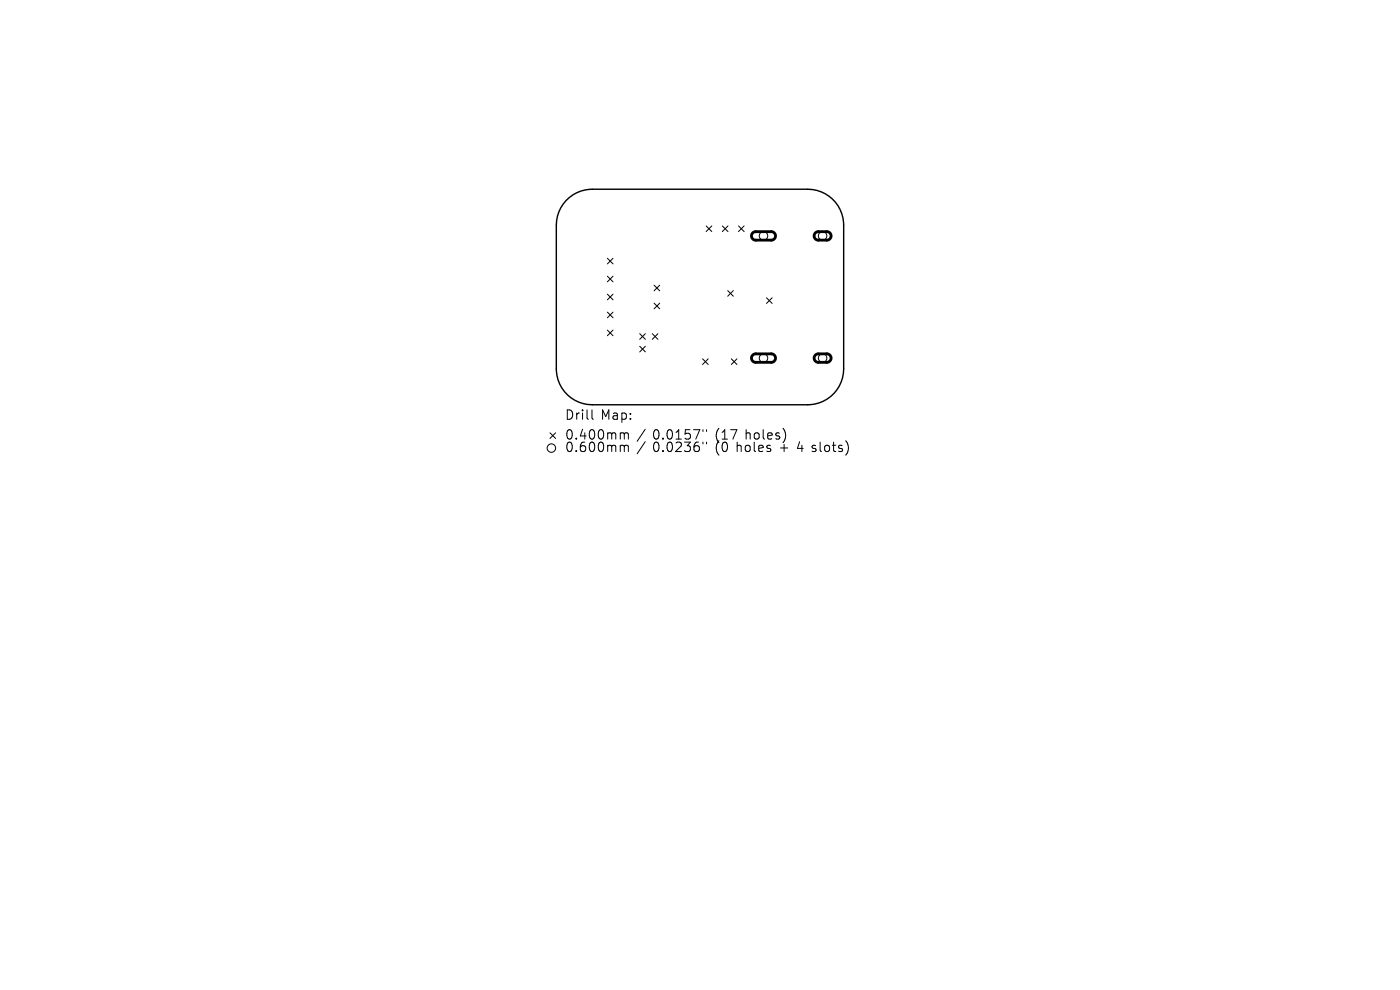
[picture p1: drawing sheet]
<svg xmlns="http://www.w3.org/2000/svg" width="297mm" height="210mm" viewBox="0 0 297 210" stroke-linecap="round" stroke-linejoin="round" font-family="sans-serif">
<defs><g id="words">
<g font-size="2.8">
<text x="119.9" y="89.5">Drill</text>
<text x="127.5" y="89.5">Map:</text>
<text x="119.9" y="93.7">0.400mm</text>
<text x="138.5" y="93.7">0.0157&quot;</text>
<text x="151.8" y="93.7">(17</text>
<text x="158.2" y="93.7">holes)</text>
<text x="119.9" y="96.3">0.600mm</text>
<text x="138.5" y="96.3">0.0236&quot;</text>
<text x="151.8" y="96.3">(0</text>
<text x="156.3" y="96.3">holes</text>
<text x="165.6" y="96.3">+</text>
<text x="169.4" y="96.3">4 slots)</text>
</g>
</g></defs>
<path d="M120.1 42.5a7.6 7.6 0 0 1 5.5-2.4h45.8a7.6 7.6 0 0 1 7.6 7.7v30.4a7.6 7.6 0 0 1-7.6 7.7h-45.8a7.6 7.6 0 0 1-7.6-7.7v-30.4a7.6 7.6 0 0 1 2.1-5.3z" fill="none" stroke="#000" stroke-width=".3"/>
<g fill="none" stroke="#000" stroke-width=".21">
<path d="M128.9 54.8l1.2 1.2M128.9 58.6l1.2 1.2M130.1 54.8l-1.2 1.2M130.1 58.6l-1.2 1.2M149.8 47.9l1.2 1.2M151 47.9l-1.2 1.2M153.2 47.9l1.2 1.2M154.4 47.9l-1.2 1.2M156.7 47.9l1.2 1.2M157.9 47.9l-1.2 1.2M128.9 62.4l1.2 1.2M128.9 66.2l1.2 1.2"/>
<path d="M128.9 70l1.2 1.2M130.1 62.4l-1.2 1.2M130.1 66.2l-1.2 1.2M130.1 70l-1.2 1.2M135.7 70.8l1.2 1.2M135.7 73.5l1.2 1.2M136.9 70.8l-1.2 1.2M136.9 73.5l-1.2 1.2M138.4 70.8l1.2 1.2M138.8 60.5l1.2 1.2M138.8 64.3l1.2 1.2M139.6 70.8l-1.2 1.2"/>
<path d="M140 60.5l-1.2 1.2M140 64.3l-1.2 1.2M149 76.1l1.2 1.2M150.2 76.1l-1.2 1.2M154.4 61.6l1.2 1.2M155.1 76.1l1.2 1.2M155.6 61.6l-1.2 1.2M156.3 76.1l-1.2 1.2M162.6 63.2l1.2 1.2M163.8 63.2l-1.2 1.2M116.7 91.8l1.2 1.2M117.9 91.8l-1.2 1.2"/>
<path d="M125.6 86.9v1.8l.3 .2M132.2 91.8l.2 .3M132.2 94.5l.2 .2M132.4 92.1v1M132.4 94.7v1.1M132.4 92.1l.3-.3 .5 .1 .1 1.2M132.4 94.7l.3-.2h.5l.1 1.3M136.9 91.1l-1.7 2.5M136.9 93.7l-1.7 2.6M149.1 91.1v.4M149.1 93.8v.4M149.9 91.1v.4"/>
<path d="M149.9 93.8v.4M166.6 91.7v1.4"/>
<circle cx="162" cy="50" r=".9"/>
<circle cx="174.5" cy="50" r=".9"/>
<circle cx="162" cy="76" r=".9"/>
<circle cx="174.5" cy="76" r=".9"/>
<circle cx="117" cy="95.1" r=".9"/>
</g>
<path d="M159.7 49.4l.5-.3h3.4a.9 .9 0 0 1 .9 .9 .9 .9 0 0 1-.9 .9h-3.3a.9 .9 0 0 1-.8-.5 .9 .9 0 0 1 .2-1zM173 49.4l.5-.3h1.9a.9 .9 0 0 1 .9 .9 .9 .9 0 0 1-.9 .9h-1.8a.9 .9 0 0 1-.8-.5 .9 .9 0 0 1 .2-1zM159.7 75.3l.5-.2h3.4a.9 .9 0 0 1 .9 .9 .9 .9 0 0 1-.9 .9h-3.3a.9 .9 0 0 1-.8-.6 .9 .9 0 0 1 .2-1zM173 75.3l.5-.2h1.9a.9 .9 0 0 1 .9 .9 .9 .9 0 0 1-.9 .9h-1.8a.9 .9 0 0 1-.8-.6 .9 .9 0 0 1 .2-1z" fill="none" stroke="#000" stroke-width=".6"/>
<use href="#words"/>
</svg>
